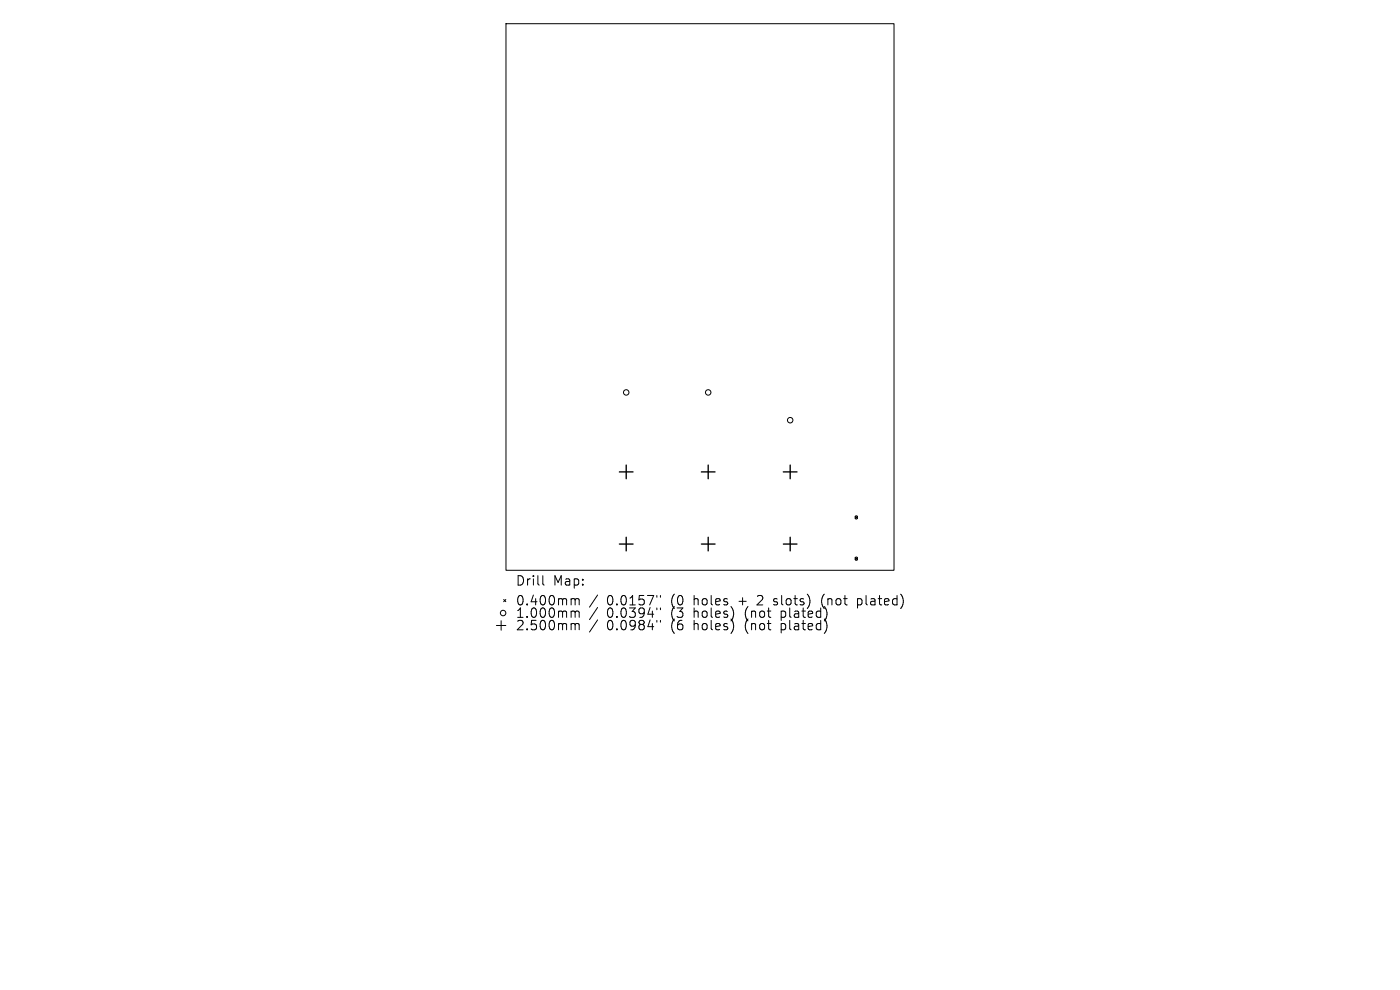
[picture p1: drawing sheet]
<svg xmlns="http://www.w3.org/2000/svg" width="297mm" height="210mm" viewBox="0 0 297 210" stroke-linecap="round" stroke-linejoin="round" font-family="sans-serif">
<defs><g id="words">
<g font-size="2.8">
<text x="109.3" y="124.5">Drill</text>
<text x="117.3" y="124.5">Map:</text>
<text x="109.3" y="128.7">0.400mm</text>
<text x="109.3" y="131.3">1.000mm</text>
<text x="128.8" y="128.7">0.0157&quot;</text>
<text x="128.8" y="131.3">0.0394&quot;</text>
<text x="142.5" y="128.7">(0</text>
<text x="142.5" y="131.3">(3</text>
<text x="147.4" y="128.7">holes</text>
<text x="147.4" y="131.3">holes)</text>
<text x="157.2" y="128.7">+</text>
<text x="158.5" y="131.3">(not</text>
<text x="161.4" y="128.7">2</text>
<text x="165" y="128.7">slots)</text>
<text x="166.3" y="131.3">plated)</text>
<text x="175.3" y="128.7">(not</text>
<text x="183.1" y="128.7">plated)</text>
<text x="109.3" y="134">2.500mm</text>
<text x="128.8" y="134">0.0984&quot;</text>
<text x="142.5" y="134">(6</text>
<text x="147.4" y="134">holes)</text>
<text x="158.5" y="134">(not</text>
<text x="166.3" y="134">plated)</text>
</g>
</g></defs>
<g fill="none" stroke="#000" stroke-width=".21">
<path d="M107.3 5h82.4v116h-82.4zM181.4 109.5l.5 .5M181.4 118.3l.5 .4M181.5 109.5l.2-.1 .2 .2-.2 .5-.3-.1zM181.5 118.2l.4 .1-.1 .5-.3-.1zM181.9 109.5l-.5 .5M181.9 118.3l-.5 .4M105.3 132.7h2M106.3 131.7v2M106.8 127.2l.5 .4M107.3 127.2l-.5 .4M115.2 122.1v1.7l.2 .3"/>
<path d="M121.4 127l.5 .1 .1 .2M121.4 129.6h.3l.3 .3M121.4 132.3l.5 .1 .1 .2M122 127.3l.3-.3 .5 .1 .1 1.2M122 127.3v1M122 129.9v1.1M122 132.6v1M122 129.9l.3-.3 .5 .1 .1 1.3M122 132.6l.3-.3 .5 .1 .1 1.2M126.8 126.2l-1.7 2.6M126.8 128.9l-1.7 2.5M126.8 131.5l-1.7 2.6"/>
<path d="M139.3 126.3v.4M139.3 129v.3M139.3 131.6v.4M140.1 126.3v.4M140.1 129v.3M140.1 131.6v.4M164.1 128.2l.2 .1M164.2 127.1v.5M174.6 126.4l-.3 1 .2 1.1M181.9 127v2M181.9 128.2l.6 .1M182.5 127l-.6 .1"/>
<circle cx="132.8" cy="83.2" r=".58"/>
<circle cx="150.2" cy="83.2" r=".58"/>
<circle cx="167.6" cy="89.1" r=".58"/>
<circle cx="106.7" cy="130" r=".58"/>
</g>
<path d="M132.8 98.7v2.9M150.2 98.7v2.9M167.6 98.7v2.9M131.4 100.1h2.9M131.4 115.4h2.9M132.8 114v2.9M148.8 100.1h2.9M148.8 115.4h2.9M150.2 114v2.9M166.2 100.1h2.9M166.2 115.4h2.9M167.6 114v2.9" fill="none" stroke="#000" stroke-width=".29"/>
<use href="#words"/>
</svg>
